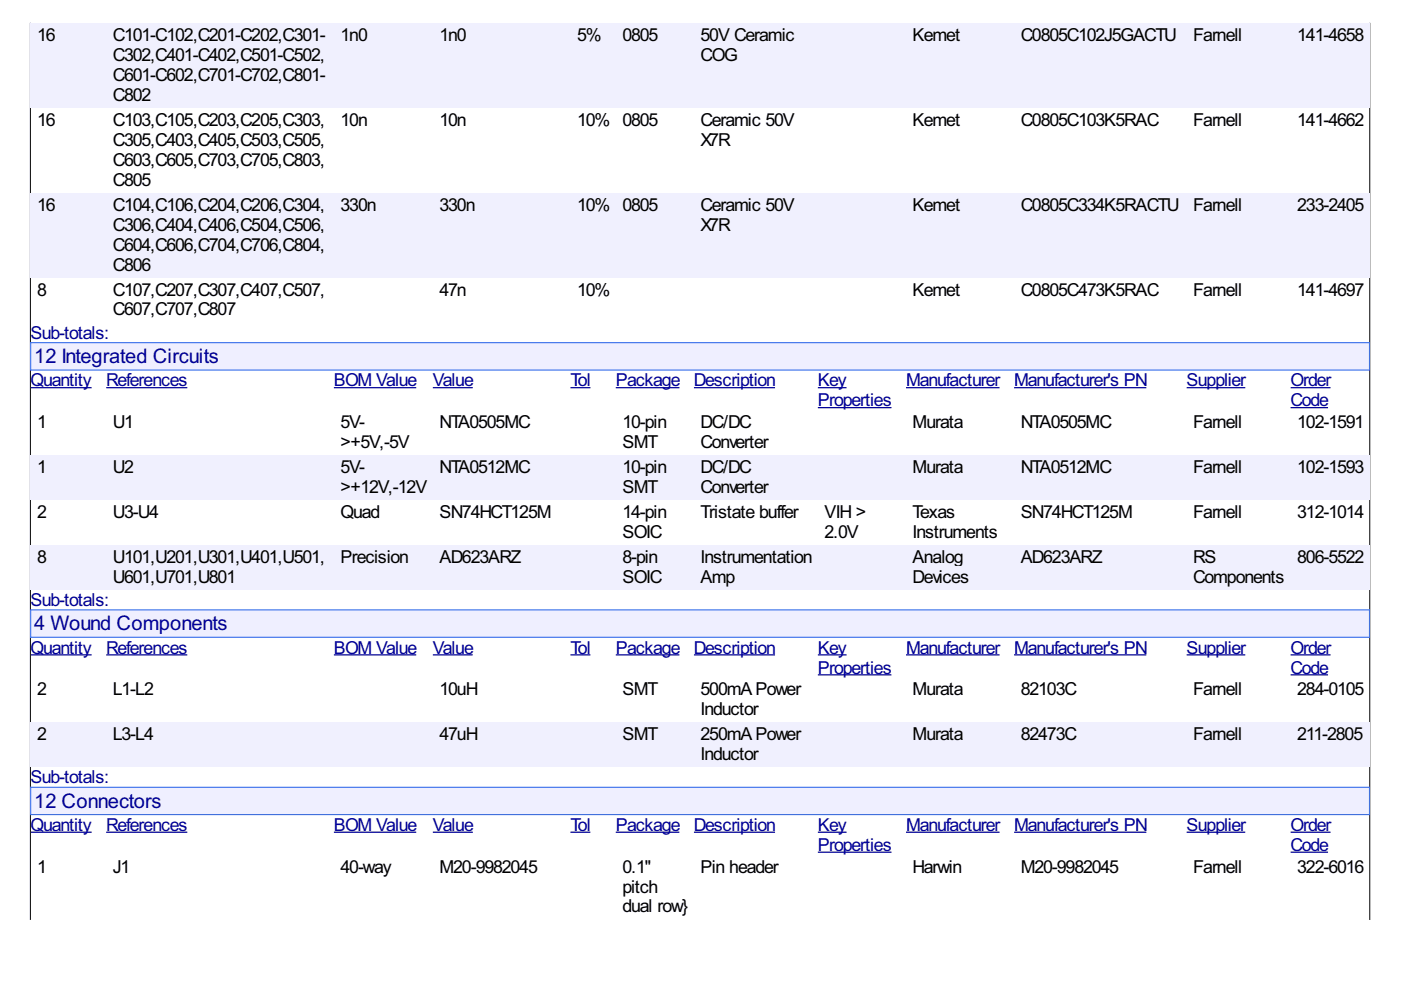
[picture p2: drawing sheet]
<svg xmlns="http://www.w3.org/2000/svg" width="297mm" height="210mm" viewBox="0 0 297 210" stroke-linecap="round" stroke-linejoin="round" font-family="sans-serif">
<defs><g id="words">
<g font-size="4.8" fill="#009">
<text x="7.2" y="77">12 Integrated Circuits</text>
<text x="7.2" y="133.7">4 Wound Components</text>
<text x="7.2" y="171.3">12 Connectors</text>
</g>
<g font-size="4.2">
<text x="7.9" y="8.7">16</text>
<text x="23.9" y="8.7">C101-C102,C201-C202,C301-</text>
<text x="72.2" y="8.7">1n0</text>
<text x="93.2" y="8.7">1n0</text>
<text x="122.4" y="8.7">5%</text>
<text x="132" y="8.7">0805</text>
<text x="148.5" y="8.7">50V Ceramic</text>
<text x="193.5" y="8.7">Kemet</text>
<text x="216.4" y="8.7">C0805C102J5GACTU</text>
<text x="253" y="8.7">Farnell</text>
<text x="275" y="8.7">141-4658</text>
<text x="23.9" y="12.9">C302,C401-C402,C501-C502,</text>
<text x="23.9" y="17.2">C601-C602,C701-C702,C801-</text>
<text x="148.5" y="12.9">COG</text>
<text x="23.9" y="21.4">C802</text>
<text x="7.9" y="26.7">16</text>
<text x="23.9" y="26.7">C103,C105,C203,C205,C303,</text>
<text x="72.2" y="26.7">10n</text>
<text x="93.2" y="26.7">10n</text>
<text x="122.4" y="26.7">10% 0805</text>
<text x="148.5" y="26.7">Ceramic 50V</text>
<text x="193.5" y="26.7">Kemet</text>
<text x="216.4" y="26.7">C0805C103K5RAC</text>
<text x="253" y="26.7">Farnell</text>
<text x="275" y="26.7">141-4662</text>
<text x="23.9" y="30.9">C305,C403,C405,C503,C505,</text>
<text x="23.9" y="35.2">C603,C605,C703,C705,C803,</text>
<text x="148.5" y="30.9">X7R</text>
<text x="23.9" y="39.4">C805</text>
<text x="7.9" y="44.7">16</text>
<text x="23.9" y="44.7">C104,C106,C204,C206,C304,</text>
<text x="72.2" y="44.7">330n</text>
<text x="93.2" y="44.7">330n</text>
<text x="122.4" y="44.7">10%</text>
<text x="132" y="44.7">0805</text>
<text x="148.5" y="44.7">Ceramic 50V</text>
<text x="193.5" y="44.7">Kemet</text>
<text x="216.4" y="44.7">C0805C334K5RACTU</text>
<text x="253" y="44.7">Farnell</text>
<text x="275" y="44.7">233-2405</text>
<text x="23.9" y="48.9">C306,C404,C406,C504,C506,</text>
<text x="23.9" y="53.1">C604,C606,C704,C706,C804,</text>
<text x="148.5" y="48.9">X7R</text>
<text x="23.9" y="57.4">C806</text>
<text x="7.9" y="62.7">8</text>
<text x="23.9" y="62.7">C107,C207,C307,C407,C507,</text>
<text x="93.2" y="62.7">47n</text>
<text x="122.4" y="62.7">10%</text>
<text x="193.5" y="62.7">Kemet</text>
<text x="216.4" y="62.7">C0805C473K5RAC</text>
<text x="253" y="62.7">Farnell</text>
<text x="275" y="62.7">141-4697</text>
<text x="23.9" y="66.9">C607,C707,C807</text>
<text x="7.9" y="90.7">1</text>
<text x="23.9" y="90.7">U1</text>
<text x="72.2" y="90.7">5V-</text>
<text x="72.2" y="95">&gt;+5V,-5V</text>
<text x="93.2" y="90.7">NTA0505MC</text>
<text x="132" y="90.7">10-pin</text>
<text x="132" y="95">SMT</text>
<text x="148.5" y="90.7">DC/DC</text>
<text x="148.5" y="95">Converter</text>
<text x="193.5" y="90.7">Murata</text>
<text x="216.4" y="90.7">NTA0505MC</text>
<text x="253" y="90.7">Farnell</text>
<text x="275" y="90.7">102-1591</text>
<text x="7.9" y="100.3">1</text>
<text x="23.9" y="100.3">U2</text>
<text x="72.2" y="100.3">5V-</text>
<text x="93.2" y="100.3">NTA0512MC</text>
<text x="132" y="100.3">10-pin</text>
<text x="148.5" y="100.3">DC/DC</text>
<text x="193.5" y="100.3">Murata</text>
<text x="216.4" y="100.3">NTA0512MC</text>
<text x="253" y="100.3">Farnell</text>
<text x="275" y="100.3">102-1593</text>
<text x="72.2" y="104.5">&gt;+12V,-12V</text>
<text x="132" y="104.5">SMT</text>
<text x="148.5" y="104.5">Converter</text>
<text x="7.9" y="109.8">2</text>
<text x="23.9" y="109.8">U3-U4</text>
<text x="72.2" y="109.8">Quad</text>
<text x="93.2" y="109.8">SN74HCT125M</text>
<text x="132" y="109.8">14-pin</text>
<text x="148.5" y="109.8">Tristate buffer</text>
<text x="174.8" y="109.8">VIH &gt;</text>
<text x="193.5" y="109.8">Texas</text>
<text x="216.4" y="109.8">SN74HCT125M</text>
<text x="253" y="109.8">Farnell</text>
<text x="275" y="109.8">312-1014</text>
<text x="7.9" y="119.3">8</text>
<text x="23.9" y="119.3">U101,U201,U301,U401,U501,</text>
<text x="72.2" y="119.3">Precision</text>
<text x="93.2" y="119.3">AD623ARZ</text>
<text x="132" y="114">SOIC</text>
<text x="132" y="119.3">8-pin</text>
<text x="148.5" y="119.3">I</text>
<text x="149.3" y="119.3">nstrumentation</text>
<text x="174.8" y="114">2.0V</text>
<text x="193.5" y="114">Instruments</text>
<text x="193.5" y="119.3">Analog</text>
<text x="216.4" y="119.3">AD623ARZ</text>
<text x="253" y="119.3">RS</text>
<text x="275" y="119.3">806-5522</text>
<text x="23.9" y="123.5">U601,U701,U801</text>
<text x="132" y="123.5">SOIC</text>
<text x="148.5" y="123.5">Amp</text>
<text x="193.5" y="123.5">Devices</text>
<text x="253" y="123.5">Components</text>
<text x="7.9" y="147.4">2</text>
<text x="23.9" y="147.4">L1-L2</text>
<text x="93.2" y="147.4">10uH</text>
<text x="132" y="147.4">SMT</text>
<text x="148.5" y="147.4">500mAPower</text>
<text x="193.5" y="147.4">Murata</text>
<text x="216.4" y="147.4">82103C</text>
<text x="253" y="147.4">Farnell</text>
<text x="275" y="147.4">284-0105</text>
<text x="148.5" y="151.6">Inductor</text>
<text x="7.9" y="156.9">2</text>
<text x="23.9" y="156.9">L3-L4</text>
<text x="93.2" y="156.9">47uH</text>
<text x="132" y="156.9">SMT</text>
<text x="148.5" y="156.9">250mAPower</text>
<text x="148.5" y="161.1">I</text>
<text x="149.3" y="161.1">nductor</text>
<text x="193.5" y="156.9">Murata</text>
<text x="216.4" y="156.9">82473C</text>
<text x="253" y="156.9">Farnell</text>
<text x="275" y="156.9">211-2805</text>
<text x="7.9" y="185">1</text>
<text x="23.9" y="185">J1</text>
<text x="72.2" y="185">40-way</text>
<text x="93.2" y="185">M20-9982045</text>
<text x="132" y="185">0.1&quot;</text>
<text x="148.5" y="185">Pin header</text>
<text x="193.5" y="185">Harwin</text>
<text x="216.4" y="185">M20-9982045</text>
<text x="253" y="185">Farnell</text>
<text x="275" y="185">322-6016</text>
<text x="132" y="189.2">pitch</text>
<text x="132" y="193.5">dual row}</text>
</g>
<g font-size="4.2" fill="#009">
<text x="6.5" y="71.8">Sub-totals:</text>
<text x="6.5" y="81.9">Quantity</text>
<text x="22.5" y="81.9">References</text>
<text x="70.8" y="81.9">BOM Value</text>
<text x="91.8" y="81.9">Value</text>
<text x="120.9" y="81.9">Tol</text>
<text x="130.6" y="81.9">Package Description</text>
<text x="173.4" y="81.9">Key</text>
<text x="192.1" y="81.9">Manufacturer Manufacturer's PN</text>
<text x="251.6" y="81.9">Supplier</text>
<text x="273.6" y="81.9">Order</text>
<text x="173.4" y="86.2">Properties</text>
<text x="273.6" y="86.2">Code</text>
<text x="6.5" y="128.5">Sub-totals:</text>
<text x="6.5" y="138.6">Quantity</text>
<text x="22.5" y="138.6">References</text>
<text x="70.8" y="138.6">BOM Value</text>
<text x="91.8" y="138.6">Value</text>
<text x="120.9" y="138.6">Tol</text>
<text x="130.6" y="138.6">Package Description</text>
<text x="173.4" y="138.6">Key</text>
<text x="173.4" y="142.8">Properties</text>
<text x="192.1" y="138.6">Manufacturer Manufacturer's PN</text>
<text x="251.6" y="138.6">Supplier</text>
<text x="273.6" y="138.6">Order</text>
<text x="273.6" y="142.8">Code</text>
<text x="6.5" y="166.1">Sub-totals:</text>
<text x="6.5" y="176.2">Quantity</text>
<text x="22.5" y="176.2">References</text>
<text x="70.8" y="176.2">BOM Value</text>
<text x="91.8" y="176.2">Value</text>
<text x="120.9" y="176.2">Tol</text>
<text x="130.6" y="176.2">Package Description</text>
<text x="173.4" y="176.2">Key</text>
<text x="192.1" y="176.2">Manufacturer Manufacturer's PN</text>
<text x="251.6" y="176.2">Supplier</text>
<text x="273.6" y="176.2">Order</text>
<text x="173.4" y="180.4">Properties</text>
<text x="273.6" y="180.4">Code</text>
</g>
</g></defs>
<path d="M6.4 5v189.9M290.4 5v189.9" fill="none" stroke="#000" stroke-width=".21"/>
<g fill="#f0f0fe">
<path d="M6.5 4.9h16v18h-16z"/>
<path d="M7.7 5h3.7v4.3h-3.7z"/>
<path d="M22.5 4.9h48.3v18h-48.3z"/>
<path d="M23.8 5h45v4.3h-45z"/>
<path d="M23.8 9.3h45v4.2h-45z"/>
<path d="M23.8 13.5h45v4.2h-45z"/>
<path d="M23.8 17.7h7.9v4.3h-7.9z"/>
<path d="M70.8 4.9h21v18h-21z"/>
<path d="M72.2 5h5.6v4.3h-5.6z"/>
<path d="M91.8 4.9h29.2v18h-29.2z"/>
<path d="M93.1 5h5.5v4.3h-5.5z"/>
<path d="M121 4.9h9.6v18h-9.6z"/>
<path d="M122.2 5h5v4.3h-5z"/>
<path d="M130.6 4.9h16.5v18h-16.5z"/>
<path d="M132 5h7.4v4.3h-7.4z"/>
<path d="M147.1 4.9h26.3v18h-26.3z"/>
<path d="M148.4 5h19.8v4.3h-19.8z"/>
<path d="M148.4 9.3h7.6v4.2h-7.6z"/>
<path d="M173.4 4.9h18.7v18h-18.7z"/>
<path d="M192.1 4.9h22.9v18h-22.9z"/>
<path d="M193.3 5h10.1v4.3h-10.1z"/>
<path d="M215 4.9h36.6v18h-36.6z"/>
<path d="M216.3 5h32.8v4.3h-32.8z"/>
<path d="M251.6 4.9h22v18h-22z"/>
<path d="M252.8 5h10.3v4.3h-10.3z"/>
<path d="M273.6 4.9h16.8v18h-16.8z"/>
<path d="M275 5h14.1v4.3h-14.1z"/>
<path d="M6.5 40.9h16v18h-16z"/>
<path d="M7.7 41h3.7v4.2h-3.7z"/>
<path d="M22.5 40.9h48.3v18h-48.3z"/>
<path d="M23.8 41h45v4.2h-45z"/>
<path d="M23.8 45.2h45v4.3h-45z"/>
<path d="M23.8 49.5h45v4.2h-45z"/>
<path d="M23.8 53.7h7.9v4.2h-7.9z"/>
<path d="M70.8 40.9h21v18h-21z"/>
<path d="M72.2 41h7.4v4.2h-7.4z"/>
<path d="M91.8 40.9h29.2v18h-29.2z"/>
<path d="M93.1 41h7.4v4.2h-7.4z"/>
<path d="M121 40.9h9.6v18h-9.6z"/>
<path d="M122.2 41h6.9v4.2h-6.9z"/>
<path d="M130.6 40.9h16.5v18h-16.5z"/>
<path d="M132 41h7.4v4.2h-7.4z"/>
<path d="M147.1 40.9h26.3v18h-26.3z"/>
<path d="M148.4 41h19.8v4.2h-19.8z"/>
<path d="M148.4 45.2h6v4.3h-6z"/>
<path d="M173.4 40.9h18.7v18h-18.7z"/>
<path d="M192.1 40.9h22.9v18h-22.9z"/>
<path d="M193.3 41h10.1v4.2h-10.1z"/>
<path d="M215 40.9h36.6v18h-36.6z"/>
<path d="M216.3 41h33.4v4.2h-33.4z"/>
<path d="M251.6 40.9h22v18h-22z"/>
<path d="M252.8 41h10.3v4.2h-10.3z"/>
<path d="M273.6 40.9h16.8v18h-16.8z"/>
<path d="M275 41h14.1v4.2h-14.1z"/>
</g>
<path d="M6.5 72.6h283.9v5.9h-283.9z" fill="#efefff"/>
<path d="M6.5 72.7h283.8v5.8h-283.8z" fill="none" stroke="#225fe8" stroke-width=".21"/>
<path d="M7.1 73h39.2v4.8h-39.2z" fill="#efefff"/>
<g fill="none" stroke="#009" stroke-width=".26">
<path d="M6.5 82.2h12.9M22.5 82.2h17.2M70.8 82.2h17.4M91.8 82.2h8.4M120.9 82.2h4.3M130.6 82.2h13.4M147.1 82.2h17.2M173.4 82.2h6.1M173.4 86.4h15.6M192.1 82.2h19.8M215 82.2h28M251.6 82.2h12.4"/>
<path d="M273.6 82.2h8.5M273.6 86.4h8"/>
</g>
<g fill="#f0f0fe">
<path d="M6.5 96.5h16v9.5h-16z"/>
<path d="M7.7 96.8h1.8v4.2h-1.8z"/>
<path d="M22.5 96.5h48.3v9.5h-48.3z"/>
<path d="M23.8 96.8h4.2v4.2h-4.2z"/>
<path d="M70.8 96.5h21v9.5h-21z"/>
<path d="M72.2 96.8h5v4.2h-5z"/>
<path d="M72.2 101h18.2v4.3h-18.2z"/>
<path d="M91.8 96.5h29.2v9.5h-29.2z"/>
<path d="M93.1 96.8h19v4.2h-19z"/>
<path d="M121 96.5h9.6v9.5h-9.6z"/>
<path d="M130.6 96.5h16.5v9.5h-16.5z"/>
<path d="M132 96.8h9.2v4.2h-9.2z"/>
<path d="M132 101h7.1v4.3h-7.1z"/>
<path d="M147.1 96.5h26.3v9.5h-26.3z"/>
<path d="M148.4 96.8h10.5v4.2h-10.5z"/>
<path d="M148.4 101h14.2v4.3h-14.2z"/>
<path d="M173.4 96.5h18.7v9.5h-18.7z"/>
<path d="M192.1 96.5h22.9v9.5h-22.9z"/>
<path d="M193.3 96.8h10.6v4.2h-10.6z"/>
<path d="M215 96.5h36.6v9.5h-36.6z"/>
<path d="M216.3 96.8h19.1v4.2h-19.1z"/>
<path d="M251.6 96.5h22v9.5h-22z"/>
<path d="M252.8 96.8h10.3v4.2h-10.3z"/>
<path d="M273.6 96.5h16.8v9.5h-16.8z"/>
<path d="M275 96.8h14.1v4.2h-14.1z"/>
<path d="M6.5 115.5h16v9.5h-16z"/>
<path d="M7.7 115.8h1.8v4.3h-1.8z"/>
<path d="M22.5 115.5h48.3v9.5h-48.3z"/>
<path d="M23.8 115.8h45v4.3h-45z"/>
<path d="M23.8 120.1h25.9v4.2h-25.9z"/>
<path d="M70.8 115.5h21v9.5h-21z"/>
<path d="M72.2 115.8h14.3v4.3h-14.3z"/>
<path d="M91.8 115.5h29.2v9.5h-29.2z"/>
<path d="M93.1 115.8h16.9v4.3h-16.9z"/>
<path d="M121 115.5h9.6v9.5h-9.6z"/>
<path d="M130.6 115.5h16.5v9.5h-16.5z"/>
<path d="M132 115.8h7.4v4.3h-7.4z"/>
<path d="M132 120.1h8.2v4.2h-8.2z"/>
<path d="M147.1 115.5h26.3v9.5h-26.3z"/>
<path d="M148.4 115.8h23.5v4.3h-23.5z"/>
<path d="M148.4 120.1h7.1v4.2h-7.1z"/>
<path d="M173.4 115.5h18.7v9.5h-18.7z"/>
<path d="M192.1 115.5h22.9v9.5h-22.9z"/>
<path d="M193.3 115.8h10.6v4.3h-10.6z"/>
<path d="M193.3 120.1h11.9v4.2h-11.9z"/>
<path d="M215 115.5h36.6v9.5h-36.6z"/>
<path d="M216.3 115.8h17v4.3h-17z"/>
<path d="M251.6 115.5h22v9.5h-22z"/>
<path d="M252.8 115.8h4.8v4.3h-4.8z"/>
<path d="M252.8 120.1h19.3v4.2h-19.3z"/>
<path d="M273.6 115.5h16.8v9.5h-16.8z"/>
<path d="M275 115.8h14.1v4.3h-14.1z"/>
</g>
<path d="M6.5 129.3h283.9v5.8h-283.9z" fill="#efefff"/>
<path d="M6.5 129.3h283.8v5.8h-283.8z" fill="none" stroke="#225fe8" stroke-width=".21"/>
<path d="M7.1 129.6h41v4.8h-41z" fill="#efefff"/>
<g fill="none" stroke="#009" stroke-width=".26">
<path d="M6.5 138.8h12.9M22.5 138.8h17.2M70.8 138.8h17.4M91.8 138.8h8.4M120.9 138.8h4.3M130.6 138.8h13.4M147.1 138.8h17.2M173.4 138.8h6.1M192.1 138.8h19.8M215 138.8h28M251.6 138.8h12.4M273.6 138.8h8.5"/>
<path d="M173.4 143.1h15.6M273.6 143.1h8"/>
</g>
<g fill="#f0f0fe">
<path d="M6.5 153.1h16v9.6h-16z"/>
<path d="M7.7 153.4h1.8v4.2h-1.8z"/>
<path d="M22.5 153.1h48.3v9.6h-48.3z"/>
<path d="M23.8 153.4h8.5v4.2h-8.5z"/>
<path d="M70.8 153.1h21v9.6h-21z"/>
<path d="M91.8 153.1h29.2v9.6h-29.2z"/>
<path d="M93.1 153.4h7.9v4.2h-7.9z"/>
<path d="M121 153.1h9.6v9.6h-9.6z"/>
<path d="M130.6 153.1h16.5v9.6h-16.5z"/>
<path d="M132 153.4h7.1v4.2h-7.1z"/>
<path d="M147.1 153.1h26.3v9.6h-26.3z"/>
<path d="M148.4 153.4h21.1v4.2h-21.1z"/>
<path d="M148.4 157.6h12.1v4.3h-12.1z"/>
<path d="M173.4 153.1h18.7v9.6h-18.7z"/>
<path d="M192.1 153.1h22.9v9.6h-22.9z"/>
<path d="M193.3 153.4h10.6v4.2h-10.6z"/>
<path d="M215 153.1h36.6v9.6h-36.6z"/>
<path d="M216.3 153.4h11.7v4.2h-11.7z"/>
<path d="M251.6 153.1h22v9.6h-22z"/>
<path d="M252.8 153.4h10.3v4.2h-10.3z"/>
<path d="M273.6 153.1h16.8v9.6h-16.8z"/>
<path d="M275 153.4h13.8v4.2h-13.8z"/>
</g>
<path d="M6.5 166.9h283.9v5.9h-283.9z" fill="#efefff"/>
<path d="M6.5 166.9h283.8v5.8h-283.8z" fill="none" stroke="#225fe8" stroke-width=".21"/>
<path d="M7.1 167.1h27v4.8h-27z" fill="#efefff"/>
<g fill="none" stroke="#009" stroke-width=".26">
<path d="M6.5 176.5h12.9M22.5 176.5h17.2M70.8 176.5h17.4M91.8 176.5h8.4M120.9 176.5h4.3M130.6 176.5h13.4M147.1 176.5h17.2M173.4 176.5h6.1M192.1 176.5h19.8M215 176.5h28M251.6 176.5h12.4M273.6 176.5h8.5"/>
<path d="M173.4 180.7h15.6M273.6 180.7h8"/>
</g>
<use href="#words"/>
</svg>
